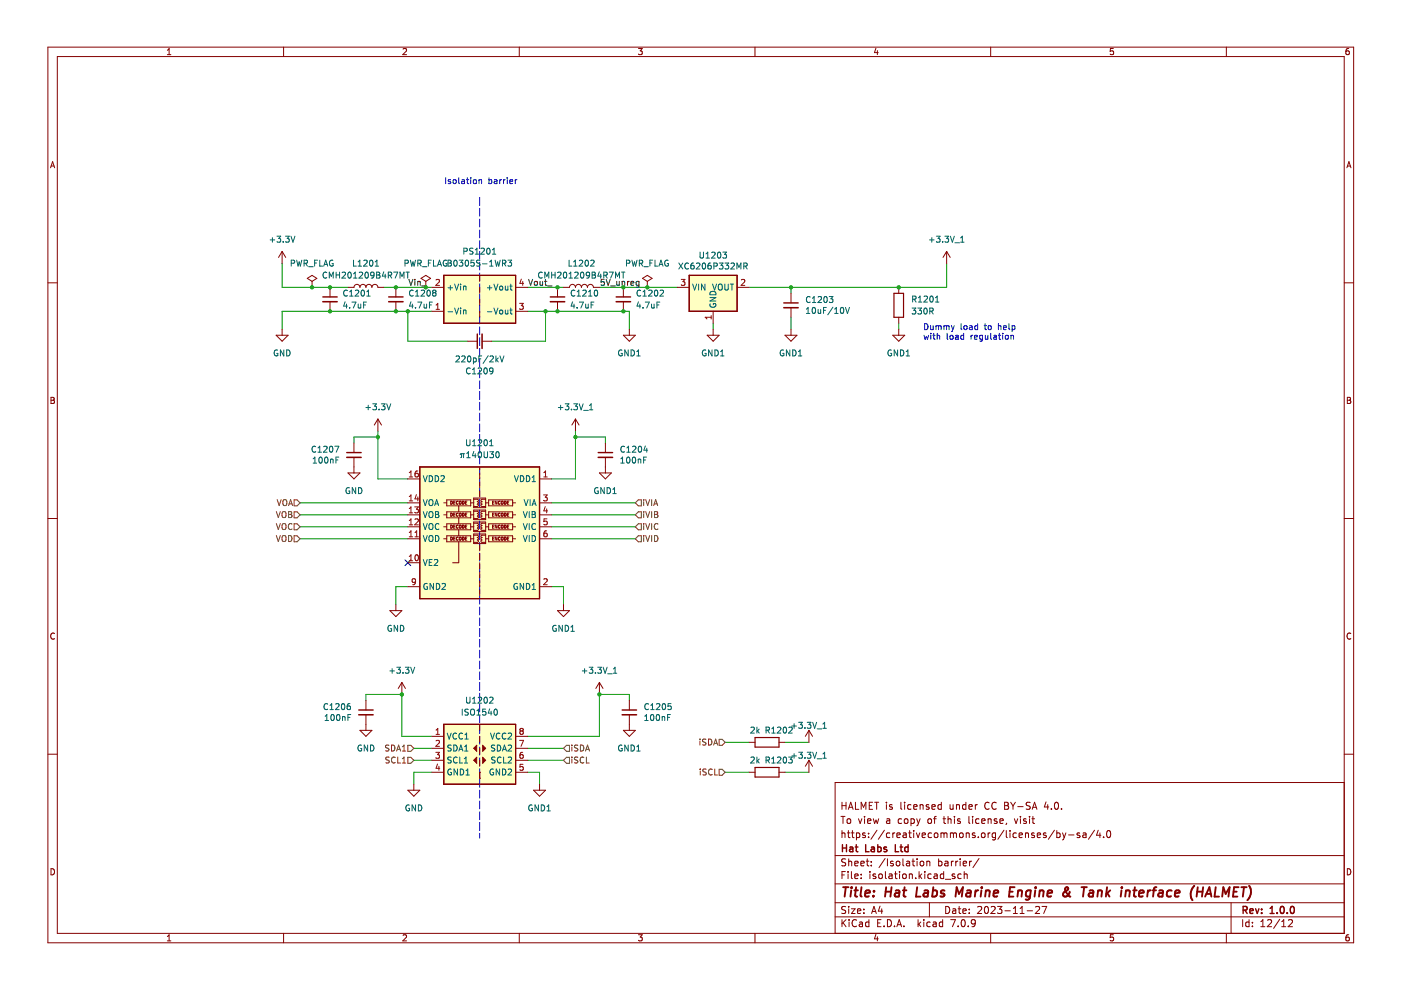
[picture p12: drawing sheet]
<svg xmlns="http://www.w3.org/2000/svg" width="297mm" height="210mm" viewBox="0 0 297 210" stroke-linecap="round" stroke-linejoin="round" font-family="sans-serif">
<g fill="none" stroke="#840000" stroke-width=".21">
<path d="M10.2 10h276.8v189.9h-276.8zM12.2 12h272.8v185.9h-272.8zM35.5 11.6h.7M35.5 10.7l.4-.4v1.3M60.1 10v2M85.5 10.4l.5-.1 .2 .4-.8 .9h.8M110.1 10v2M135.4 10.3h.8l-.5 .5 .4 .1v.6l-.2 .1-.5-.1M160.1 10v2M185.7 10.2l-.3 1h.8M186 10.7v.9M210 10v2"/>
<path d="M236.1 10.3h-.7v.6l.6-.1 .1 .7-.2 .1-.5-.1M260 10v2M286 10.3h-.4l-.2 .3-.1 .7 .3 .3 .4-.1v-.7h-.4l-.3 .2M10.7 35.6l.5-1.3 .4 1.3M10.8 35.2h.7M285.6 35.6l.4-1.3 .4 1.3M285.7 35.2h.6M10.2 60h2M285 60h2M10.8 84.2h.4l.3 .3-.3 .4 .3 .1 .1 .3-.3 .2h-.5zM10.8 84.9h.4M285.7 84.2h.4l.2 .3-.2 .4 .2 .1 .1 .3-.2 .2h-.5z"/>
<path d="M285.7 84.9h.4M10.2 109.9h2M285 109.9h2M11.6 134.3a.58 .58 0 0 0-.9 .6 .58 .58 0 0 0 .9 .5M286.4 134.3a.58 .58 0 0 0-.8 .6 .58 .58 0 0 0 .8 .5M10.2 159.9h2M285 159.9h2M178.3 173.1h.9M178.5 170.1v1.5M178.5 176.1v1.5M178.5 176.7l.2-.1 .4 .1 .1 .9M178.5 170.8h.9"/>
<path d="M178.7 173.1v1.5M179.4 170.1v1.5M179.7 176.6h.5M179.7 173.7l.2-.1 .4 .1 .1 .6-.2 .2-.3 .1-.2-.1zM179.9 176.1v1.3l.3 .2M179.9 171.6l.5-1.5 .5 1.5M180 171.2h.7M180.5 176.6h.6M180.7 176.1v1.3l.4 .2M181.4 170.1v1.5h.7M181.6 176.7l.4-.1 .3 .3-.1 .6h-.6M181.6 176.6v1.5"/>
<path d="M182 173.6l.4 1 .3-1M182.6 171.6v-1.5l.5 1.1 .5-1.1v1.5M183.3 173.1v.1M183.3 173.6v1M183.4 176.7l-.3-.1-.2 .2v.2l.5 .2v.3h-.5M183.9 174.1l.8-.1-.1-.3-.4-.1-.3 .2 .1 .7h.6M184.2 177.5v.1M184.2 176.7v.1M184.3 170.8h.5M185 170.1h-.7v1.5h.7M185.2 173.6l.2 1 .3-.7 .3 .7 .3-1M185.4 170.1h.9"/>
<path d="M185.9 170.1v1.5M185.9 176l-1.2 1.9M187.5 176l-1.3 1.9M187.9 170.1v.1M187.9 170.6v1M188 173.7h.6l.1 .9M188.7 176.7l-.5-.1-.3 .3 .2 .6h.6M188.7 174h-.5l-.3 .2 .3 .4 .5-.1M189.2 170.7l-.4-.1-.2 .2 .1 .2 .5 .2v.3h-.6M189.3 176.6v1M189.7 176.6l-.4 .3M190.2 177.1l.7-.1-.1-.3-.4-.1-.2 .2v.7h.6"/>
<path d="M191 170.1v1.3l.2 .2M191.2 173.7l-.5-.1-.3 .3 .2 .6h.6M191.5 176.7h.6l.1 .9M191.8 173.7l.2-.1 .4 .1 .1 .6-.1 .2-.4 .1-.2-.1zM191.8 170.1v.1M191.8 170.6v1M192.2 177h-.5l-.3 .2 .3 .4 .5-.1M192.7 176.6h.5M192.9 176.1v1.3l.3 .2M193.2 173.7l.4-.1 .3 .3-.2 .6h-.5M193.2 173.6v1.5M193.2 170.7l-.5-.1-.3 .3 .2 .6h.6"/>
<path d="M193.7 176.1v.1M193.7 176.6v1M193.7 171.1l.7-.1v-.3l-.5-.1-.2 .2 .1 .7h.6M194.3 176.6l.3 1 .4-1M194.4 173.6l.3 1M194.7 174.6l-.3 .5M195.1 173.6l-.4 1M195.1 170.6v1M195.1 170.7l.2-.1 .3 .1 .1 .9M195.5 177.1l.7-.1-.1-.3-.4-.1-.2 .2 .1 .7h.5M196.8 173.7l.2-.1 .4 .1 .1 .6-.1 .2-.4 .1-.2-.1zM196.9 170.7l-.3-.1-.2 .2v.2l.5 .2v.3h-.5"/>
<path d="M197.5 176.7l-.4-.1-.3 .3 .1 .6h.6M197.6 171.1l.7-.1-.1-.3-.4-.1-.2 .2v.7h.6M197.9 173.6h.6M198.2 176.7l.4-.1 .3 .3v.4l-.3 .3-.4-.1-.1-.2zM198.5 173.1l-.4 .2v1.3M199.5 176.7l.4-.1 .2 .2M199.5 176.6v1M199.6 170.7l-.5-.1-.2 .3 .1 .6h.6M199.6 170.1v1.5M199.9 173.6h.6M200.1 176.8l.3-.2 .3 .1 .1 .9M200.1 176.8v.8"/>
<path d="M200.1 173.1v1.3l.4 .2M201 173.1v1.5M201 173.7l.2-.1 .4 .1v.9M201.4 170.6l.1 .9 .4 .1 .2-.1M201.5 176.7l.4-.1 .2 .2M201.5 176.6v1M202.1 170.6v1M202.1 176.8l.3-.2 .3 .1 .1 .9M202.1 176.8v.8M202.4 173.1v.1M202.4 173.6v1M202.8 170.6v1"/>
<path d="M202.8 170.7l.2-.1 .4 .1v.9M203.5 176.7l.2-.1 .4 .1 .1 .6-.1 .2-.4 .1-.2-.1zM203.6 173.7l-.4-.1-.2 .2 .1 .2 .5 .2v.3h-.6M204.8 170.7l-.4-.1-.3 .3 .1 .6h.6M204.8 170.1v1.5M204.9 176.6v1M204.9 176.7l.2-.1 .3 .1 .1 .9M205.4 171.1l.7-.1v-.3l-.5-.1-.2 .2 .1 .7h.6M205.4 173.1v1.3l.2 .2M206.2 173.1v.1M206.2 173.6v1M206.7 176.7l-.3-.1-.3 .2 .1 .2 .5 .2v.3h-.6"/>
<path d="M206.8 170.6v1M207.2 170.6l-.4 .3M207.4 177.5v.1M207.6 173.7l-.5-.1-.2 .3 .1 .6h.6M208.1 176.7l.3-.1 .4 .1 .1 .6-.2 .2-.3 .1-.3-.1zM208.1 174.1l.8-.1-.1-.3-.4-.1-.3 .2 .1 .7h.6M209.5 176.6v1M209.5 173.6v1M209.5 173.7l.2-.1 .4 .1v.9M209.7 170.2a.71 .71 0 0 0-1 .5 .71 .71 0 0 0 .7 .9l.3-.1M209.9 176.6l-.4 .3M211.1 176.7l-.5-.1-.2 .3 .1 .6h.6"/>
<path d="M211.1 176.6v1.2l-.3 .3-.4-.1M211.2 170.2a.71 .71 0 0 0-1 .5 .71 .71 0 0 0 .7 .9l.3-.1M211.4 173.7l-.4-.1-.2 .2 .1 .2 .5 .2v.3h-.6M212 174.1l.7-.1-.1-.3-.4-.1-.2 .2 .1 .7h.5M212.9 176l-1.3 1.9M213 170.1h.5l.3 .3-.3 .4 .3 .2 .1 .3-.3 .3h-.6zM213 170.8h.5M213.4 176.1v1.3l.2 .2M213.4 174.5l-.1 .3M214.1 176.1v.1M214.1 176.6v1M214.3 170.1l.5 .8"/>
<path d="M214.8 170.9v.7M215.1 173.6l.3 1 .4-1M215.3 170.1l-.5 .8M215.5 176.7l-.4-.1-.3 .3 .1 .6h.6M215.8 171h1.1M216.1 177.1l.7-.1-.1-.3-.4-.1-.2 .2v.7h.6M216.4 173.1v.1M216.4 173.6v1M217.4 176.7l.2-.1 .4 .1 .1 .9M217.4 176.6v1M217.6 173.7l-.4-.1-.2 .2 .1 .2 .5 .2v.3h-.6M218.3 173.1v.1"/>
<path d="M218.3 173.6v1M218.4 170.2l-.5-.1-.3 .1v.5l.7 .3 .1 .3-.3 .3-.5-.1M218.8 173.6h.5M218.9 171.6l.4-1.5 .5 1.5M219 171.2h.7M219 173.1v1.3l.3 .2M219.3 176.7l-.4-.1-.2 .2 .1 .2 .5 .2v.3h-.6M219.9 177.1l.7-.1v-.3l-.5-.1-.2 .2 .1 .7h.6M221.8 176.7l-.4-.1-.2 .2 .1 .2 .5 .2v.3h-.6M221.8 170l-.4 1.1h.9M222.1 170.6v1M222.9 171.5v.1"/>
<path d="M223.6 176l-1.3 1.9M223.7 170.2l.2-.1a.8 .8 0 0 1 .5 .7 .8 .8 0 0 1-.5 .8l-.3-.6zM224.1 176.7l.4-.1 .3 .3-.2 .6h-.5M224.1 176.1v1.5M225.1 171.5v.1M225.3 176.6l.3 1M225.6 177.6l-.3 .5M226 176.6l-.4 1M226.6 177h1.1M228.9 176.7l-.3-.1-.3 .2 .1 .2 .5 .2v.3h-.6M229.6 176.7h.6l.1 .9M230.3 177h-.5l-.2 .2 .2 .4 .5-.1"/>
<path d="M232.1 176l-1.3 1.9M232.8 176l-.3 1.1h.9M233.2 176.6v1M234 177.5v.1M234.8 176.2l.2-.1a.8 .8 0 0 1 .5 .7 .8 .8 0 0 1-.5 .8l-.4-.6zM285 165.9h-107.9v32M10.8 184.2a.66 .66 0 0 1 .8 .6 .66 .66 0 0 1-.8 .7zM35.5 198.6l.4-.4v1.3M35.5 199.5h.7M60.1 197.9v2M85.5 198.3l.5-.1 .2 .4-.8 .9h.8M110.1 197.9v2"/>
<path d="M135.4 198.2h.8l-.5 .5 .4 .1v.6l-.2 .1-.5-.1M160.1 197.9v2M177.1 194.4h107.9M177.1 191.4h107.9M177.1 187.4h107.9M177.1 181.4h107.9M178.5 195v1.5M178.5 185.5h.5M178.7 195.6l.7 .9M179.2 184.8h-.7v1.5M179.3 192.3l-.6-.1-.2 .1v.5l.7 .2 .1 .4-.3 .3-.6-.1M179.3 182.2l-.6-.1-.2 .1v.5l.7 .2 .1 .4-.3 .3-.6-.1"/>
<path d="M179.4 195l-.9 .8M179.8 184.8v.1M179.8 185.3v1M179.9 182.1v1.5M179.9 192.2v.1M179.9 192.7v1M179.9 182.7l.3-.1 .3 .1 .1 .9M180 195v.1M180 195.5v1M180.5 192.7h.8l-.8 1h.8M180.5 184.8v1.3l.2 .2M181.2 183.1l.7-.2v-.2l-.5-.1-.2 .2 .1 .7h.6"/>
<path d="M181.2 185.8l.7-.2v-.2l-.5-.1-.2 .2 .1 .7h.6M181.6 195.1a.71 .71 0 0 0-1 .5 .71 .71 0 0 0 .7 .9l.3-.2M181.8 193.2l.7-.2-.1-.2-.4-.1-.2 .2 .1 .7h.5M182.2 195.6h.6l.1 .9M182.5 183.1l.7-.2v-.2l-.5-.1-.2 .2 .1 .7h.6M182.6 186.1v.2M182.6 185.4v.1M182.9 195.8l-.5 .1-.2 .2 .2 .4 .5-.1M183.2 193.5v.2M183.2 192.8v.1M183.7 182.6h.5M183.9 182.1v1.3l.3 .2"/>
<path d="M184.2 195.6l-.4-.1-.3 .3 .2 .6h.5M184.2 195v1.5M184.4 184.8v.1M184.4 185.3v1M184.7 183.4v.2M184.7 182.7v.1M184.8 193.7l.5-1.5 .5 1.5M184.9 193.3h.8M185.7 185.4l-.4-.1-.2 .2 .1 .2 .5 .2v.3h-.6M185.7 198.1l-.3 1h.8M186 198.6v.9M186.1 195.7h.5"/>
<path d="M186.4 185.4l.2-.1 .4 .1 .1 .6-.2 .2-.3 .1-.2-.2zM186.6 192.1l-.4 1.1h1M186.8 195h-.7v1.5h.7M186.9 192.7v1M187.4 196.3v.2M187.7 182l-1.3 1.9M187.7 184.8v1.3l.2 .2M188.2 195a.76 .76 0 0 1 .8 .7 .76 .76 0 0 1-.8 .8zM188.2 182.1v1.5M188.5 185.4h.6l.1 .9M189.2 185.6l-.5 .1-.3 .2 .3 .4 .5-.1M189.4 182.7l-.4-.1-.2 .2 .1 .2 .5 .2v.3h-.6"/>
<path d="M189.7 196.3v.2M189.7 185.3h.5M189.9 184.8v1.3l.3 .2M190.1 182.7l.2-.1 .4 .1 .1 .6-.1 .2-.4 .1-.2-.2zM190.2 196.5l.5-1.5 .5 1.5M190.3 196.1h.7M190.7 184.8v.1M190.7 185.3v1M191.4 185.4l.3-.1 .4 .1 .1 .6-.2 .2-.3 .1-.3-.2zM191.4 182.1v1.3l.3 .2M191.7 196.3v.2M192.2 182.7h.6l.1 .9"/>
<path d="M192.8 185.4l.2-.1 .4 .1v.9M192.8 185.3v1M192.9 182.9l-.5 .1-.2 .2 .2 .4 .5-.1M193.4 182.6h.5M193.6 182.1v1.3l.3 .2M194.1 186.1v.2M194.4 182.1v.1M194.4 182.6v1M194.6 195v1.5M194.8 195.9l.4 .6M194.9 184.8v1.5M195 185.7l.4 .6"/>
<path d="M195.1 182.7l.3-.1 .4 .1 .1 .6-.2 .2-.3 .1-.3-.2zM195.2 195.5l-.6 .6M195.4 185.3l-.5 .6M195.9 195v.1M195.9 195.5v1M196.1 184.8v.1M196.1 185.3v1M196.5 182.7l.2-.1 .4 .1v.9M196.5 182.6v1M197 191.4v3M197.2 195.6l-.4-.1-.3 .3 .1 .6h.6M197.4 185.4l-.4-.1-.3 .3 .2 .6h.5"/>
<path d="M197.9 195.6h.5l.1 .9M198.1 185.4h.5l.1 .9M198.5 195.8l-.5 .1-.2 .2 .2 .4 .5-.1M198.7 185.6l-.5 .1-.2 .2 .2 .4 .5-.1M199 182.7l.4-.1 .3 .3-.1 .6h-.6M199 182.1v1.5M199.9 195.6l-.5-.1-.3 .3 .2 .6h.6M199.9 195v1.5M200.1 185.4l-.5-.1-.2 .3 .1 .6h.6M200.1 184.8v1.5M200.4 182.7h.5l.1 .9M200.4 186.4h1.2"/>
<path d="M200.5 192.2a.76 .76 0 0 1 .9 .7 .76 .76 0 0 1-.9 .8zM201 182.9l-.5 .1-.2 .2 .2 .4 .5-.1M201.6 195h1l-.7 1.5M201.7 182.6v1M202 192.8h.6v.9M202.1 182.6l-.4 .3M202.4 185.4l-.3-.1-.2 .2v.2l.5 .2v.3h-.5M202.6 182.6v1M202.6 193l-.5 .1-.2 .2 .2 .4 .5-.1M203.1 182.6l-.5 .3M203.1 192.7h.6M203.1 196.3v.2"/>
<path d="M203.4 192.2v1.3l.3 .2M203.6 182.1v.1M203.6 182.6v1M203.8 185.4l-.4-.1-.3 .3 .1 .6h.6M203.9 195.1l.2-.1a.8 .8 0 0 1 .6 .7 .8 .8 0 0 1-.6 .8l-.3-.6zM204.1 193.2l.8-.2-.1-.2-.4-.1-.3 .2 .1 .7h.6M204.2 183.1l.7-.2v-.2l-.5-.1-.2 .2 .1 .7h.6M204.4 185.4l.2-.1 .4 .1 .1 .9M204.4 184.8v1.5M205.3 196.3v.2M205.5 193.5v.2M205.5 192.8v.1"/>
<path d="M205.6 182.6v1M206 182.6l-.4 .3M206.8 195.6l-.3 .3h-.3l-.3-.3v-.3l.3-.3 .4 .1 .2 .2a1 1 0 0 1-.4 1.2h-.3M207.3 192.3l.6-.1 .2 .4-.9 1.1h.9M207.6 182l-1.3 1.9M208.9 192.3l.2-.1a.8 .8 0 0 1 .5 .7 .8 .8 0 0 1-.5 .8l-.4-.6zM210 197.9v2M210.1 192.3l.6-.1 .3 .4-.9 1.1h.9M211.5 192.2h.9l-.5 .6 .5 .1v.6l-.3 .2-.6-.2M213.1 193.1h1.1M214.9 193.7h.8M214.9 192.6l.4-.4v1.5"/>
<path d="M216.3 193.7h.8M216.3 192.6l.4-.4v1.5M217.8 193.1h1.1M219.6 192.3l.5-.1 .3 .4-.9 1.1h.9M220.9 192.2h1l-.6 1.5M236.1 198.2h-.7v.6l.6-.1 .1 .7-.2 .1-.5-.1M260 197.9v2M261 191.4v6.5M263.5 195v1.5M264.8 195.6l-.4-.1-.3 .3 .2 .6h.5M264.8 195v1.5M265.5 196.3v.2"/>
<path d="M265.5 195.6v.1M267.3 196.5h.9M267.3 195.4l.5-.4v1.5M268.8 195.1l.5-.1 .3 .4-.9 1.1h.9M271.3 194.9l-1.3 1.9M271.7 196.5h.9M271.7 195.4l.5-.4v1.5M273.2 195.1l.5-.1 .3 .4-.9 1.1h.9M285.7 184.2a.66 .66 0 0 1 .7 .6 .66 .66 0 0 1-.7 .7zM286 198.2l-.4 .1-.2 .2-.1 .7 .3 .3 .4-.1v-.7h-.4l-.3 .2"/>
</g>
<g fill="none" stroke="#840000" stroke-width=".3">
<path d="M178.6 179.1v1.5M178.6 179.8h.9M179.5 179.1v1.5M180.2 179.7h.6v.9M180.8 179.9l-.5 .1-.2 .2 .2 .4 .5-.1M181.3 179.6h.6M181.5 179.1v1.3l.4 .2M183.5 179.1v1.5h.8M184.8 179.7h.5l.1 .9M185.4 179.9l-.5 .1-.2 .2 .2 .4 .5-.1M186.1 179.7l.4-.1 .3 .3-.1 .6h-.6M186.1 179.1v1.5"/>
<path d="M188 179.7l-.4-.1-.2 .2 .1 .2 .5 .2v.3h-.6M189.8 179.1v1.5h.7M190.8 179.6h.6M191 179.1v1.3l.4 .2M192.5 179.7l-.4-.1-.3 .3 .2 .6h.5M192.5 179.1v1.5M263.6 193l.7-.1 .1-.2v-.4l-.8-.1v1.5M263.9 193l.5 .7M265 193.2l.7-.2-.1-.3h-.4l-.2 .2 .1 .7h.5M266.2 192.7l.4 1 .3-1M267.5 193.5v.2M267.5 192.7v.2"/>
<path d="M269.3 193.7h.8M269.3 192.6l.4-.4v1.5M270.8 193.5v.2M271.6 192.3l.2-.1a.8 .8 0 0 1 .5 .7 .8 .8 0 0 1-.5 .8l-.4-.6zM272.9 193.5v.2M273.7 192.3l.2-.1a.8 .8 0 0 1 .5 .7 .8 .8 0 0 1-.5 .8l-.3-.6z"/>
</g>
<g fill="none" stroke="#840000" stroke-width=".4">
<path d="M178.8 188.1h1.1M179.3 188.1l-.2 2M180.5 188.8l-.2 1.3M180.6 188.1l-.1 .2M181.1 188.8h.8M181.5 188.1l-.2 1.7 .1 .2 .3 .1M182.7 188.1l-.3 1.7 .3 .3M183.4 189.4l1-.2v-.3h-.8l-.2 .9 .2 .3 .6-.1M185.2 189.9v.2M185.3 188.9v.2M187.8 189.1h1.1M187.9 188.1l-.3 2"/>
<path d="M189 188.1l-.2 2M189.9 188.9h.7v1.2M190.7 189.2l-.7 .1a.4 .4 0 0 0-.3 .4 .4 .4 0 0 0 .2 .4l.7-.1M191.4 188.8h.8M191.8 188.1l-.2 1.7v.2l.4 .1M194.5 188.1l-.3 2h1M196 188.9h.7v1.2M196.8 189.2l-.7 .1a.4 .4 0 0 0-.3 .4 .4 .4 0 0 0 .2 .4l.7-.1M197.8 188.9h.7l.2 .3-.1 .5a.66 .66 0 0 1-1 .3M197.9 188.1l-.3 2M200.3 188.9a.49 .49 0 0 0-.8 .3v.1l.7 .2v.3l-.3 .3-.5-.1M202.6 190.1l.2-2 .5 1.4 .9-1.4-.3 2"/>
<path d="M205 188.9h.8l-.1 1.2M205.8 189.2l-.6 .1a.4 .4 0 0 0-.4 .4 .4 .4 0 0 0 .3 .4l.6-.1M206.8 188.8l-.1 1.3M207.4 188.8l-.4 .1-.2 .3M208.1 188.8l-.2 1.3M208.2 188.1l-.1 .2M209 189l.3-.2 .5 .1-.1 1.2M209 188.8l-.1 1.3M210.7 189.4l.9-.2v-.3h-.8l-.2 .9 .3 .3 .5-.1M214 189.1h.7M215.1 188.1h-.9l-.3 2h1M215.9 189l.3-.2 .4 .1v1.2"/>
<path d="M215.9 188.8l-.2 1.3M218.5 188.9a.66 .66 0 0 0-.9 .3l-.1 .5 .1 .3h.8M218.6 188.8l-.3 1.6-.4 .4-.4-.1M219.5 188.8l-.2 1.3M219.6 188.1v.2M220.4 189l.3-.2 .5 .1-.1 1.2M220.5 188.8l-.2 1.3M222.1 189.4l1-.2-.1-.3h-.7l-.3 .9 .3 .3 .6-.1M226.8 189.1l-.2 .4a.92 .92 0 0 1-.9 .6l-.2-.1a.54 .54 0 0 1 .1-.8l.9-.7-.1-.3-.2-.1a.6 .6 0 0 0-.2 1.1l.7 .8 .3 .1M229.3 188.1h1.1M229.9 188.1l-.3 2M231 188.9h.8l-.1 1.2"/>
<path d="M231.8 189.2l-.7 .1a.4 .4 0 0 0-.3 .4 .4 .4 0 0 0 .2 .4l.7-.1M232.8 189l.3-.2 .5 .1-.1 1.2M232.8 188.8l-.1 1.3M234.7 188.1l-.2 2M234.8 189.3l.4 .8M235.4 188.8l-.9 .7M237.8 188.8l-.2 1.3M237.9 188.1l-.1 .2M238.7 189l.3-.2 .5 .1-.1 1.2M238.7 188.8l-.1 1.3M240.3 188.8h.7M240.6 188.1l-.2 1.7 .1 .2 .3 .1"/>
<path d="M241.5 189.4l1-.2-.1-.3h-.7l-.2 .9 .2 .3 .6-.1M243.4 188.8l-.2 1.3M244 188.8l-.4 .1-.3 .3M244.3 188.8h.8M245.2 188.1l-.4 .1-.1 .2-.2 1.7M245.8 188.9h.7v1.2M246.6 189.2l-.7 .1a.4 .4 0 0 0-.3 .4 .4 .4 0 0 0 .2 .4l.7-.1M248.4 188.9a.66 .66 0 0 0-1 .3v.5l.1 .3h.8M249.1 189.4l1-.2-.1-.3h-.7l-.2 .9 .2 .3 .6-.1M253.2 187.8a2.35 2.35 0 0 0-.4 3.1M253.8 189.1h1.2M253.9 188.1l-.2 2"/>
<path d="M255.1 188.1l-.3 2M255.5 190.1l.9-2 .4 2M255.8 189.5h.9M257.8 188.1l-.3 2h1M259.1 190.1l.3-2 .5 1.4 .8-1.4-.2 2M261.5 189.1h.7M262.6 188.1h-.9l-.3 2h1M263.2 188.1h1.1M263.8 188.1l-.3 2M264.8 187.8a2.32 2.32 0 0 1-.3 3.1"/>
</g>
<path d="M94.1 153.6h15.2v12.7h-15.2z" fill-rule="evenodd" fill="#ffffc2"/>
<path d="M94.1 153.6h15.2v12.7h-15.2z" fill="none" stroke="#840000" stroke-width=".25"/>
<path d="M89 99h25.4v27.9h-25.4z" fill-rule="evenodd" fill="#ffffc2"/>
<path d="M89 99h25.4v27.9h-25.4z" fill="none" stroke="#840000" stroke-width=".25"/>
<path d="M94.1 58.4h15.2v10.1h-15.2z" fill-rule="evenodd" fill="#ffffc2"/>
<path d="M94.1 58.4h15.2v10.1h-15.2z" fill="none" stroke="#840000" stroke-width=".25"/>
<path d="M146.1 58.4h10.2v7.6h-10.2z" fill-rule="evenodd" fill="#ffffc2"/>
<path d="M146.1 58.4h10.2v7.6h-10.2zM94.1 153.6h15.2v12.7h-15.2z" fill="none" stroke="#840000" stroke-width=".25"/>
<path d="M85.9 118.7l1.2 1.2M87.1 118.7l-1.2 1.2" fill="none" stroke="#000084" stroke-width=".21"/>
<g fill="none" stroke="#00f" stroke-width=".21">
<path d="M101.7 41.9v1.7M101.7 44.2v1.6M101.7 46.5v1.6M101.7 48.7v1.7M101.7 51v1.7M101.7 53.3v1.7M101.7 55.6v1.7M101.7 57.9v1.7M101.7 60.2v1.6M101.7 62.4v1.7M101.7 64.7v1.7M101.7 67v1.7"/>
<path d="M101.7 69.3v1.7M101.7 71.6v1.7M101.7 73.9v1.6M101.7 76.2v1.6M101.7 78.4v1.7M101.7 80.7v1.7M101.7 83v1.7M101.7 85.3v1.7M101.7 87.6v1.7M101.7 89.9v1.6M101.7 92.1v1.7M101.7 94.4v1.7"/>
<path d="M101.7 96.7v1.7M101.7 99v1.7M101.7 101.3v1.7M101.7 103.6v1.6M101.7 105.9v1.6M101.7 108.1v1.7M101.7 110.4v1.7M101.7 112.7v1.7M101.7 115v1.7M101.7 117.3v1.7M101.7 119.6v1.6M101.7 121.9v1.6"/>
<path d="M101.7 124.1v1.7M101.7 126.4v1.7M101.7 128.7v1.7M101.7 131v1.7M101.7 133.3v1.7M101.7 135.6v1.6M101.7 137.8v1.7M101.7 140.1v1.7M101.7 142.4v1.7M101.7 144.7v1.7M101.7 147v1.7M101.7 149.3v1.6"/>
<path d="M101.7 151.6v1.6M101.7 153.8v1.7M101.7 156.1v1.7M101.7 158.4v1.7M101.7 160.7v1.7M101.7 163v1.7M101.7 165.3v1.6M101.7 167.5v1.7M101.7 169.8v1.7M101.7 172.1v1.7M101.7 174.4v1.7M101.7 176.7v1"/>
</g>
<g fill="none" stroke="#009600" stroke-width=".21">
<path d="M59.8 55.8v5.1h14M200.7 55.8v5.1h-41.9M81.4 60.9h10.1M86.5 66v6.3h12.7M91.5 66h-31.7v3.8M111.9 66h21.5v3.8M111.9 60.9h7.6M115.7 66v6.3h-11.5M127.1 60.9h16.5M151.2 68.5v1.3M167.7 60.9v1.3M167.7 67.3v2.5"/>
<path d="M190.6 68.5v1.3M80.1 92.7h-5.1v1.2M80.1 91.4v10.1h6.4M122 92.7h6.4v1.2M122 91.4v10.1h-5.1M63.6 106.6h22.9M63.6 114.2h22.9M63.6 109.2h22.9M63.6 111.7h22.9M116.9 106.6h17.8M116.9 114.2h17.8M116.9 109.2h17.8"/>
<path d="M116.9 111.7h17.8M86.5 124.4h-2.6v3.8M116.9 124.4h2.6v3.8M77.6 148.5v-1.3h7.6v8.9h6.3M87.7 158.7h3.8M111.9 158.7h7.6M133.4 148.5v-1.3h-6.3v8.9h-15.2M153.7 157.4h5.1M166.4 157.4h5.1M87.7 161.2h3.8M91.5 163.7h-3.8v2.6M111.9 163.7h2.5v2.6"/>
<path d="M111.9 161.2h7.6M153.7 163.7h5.1M166.4 163.7h5.1"/>
</g>
<g fill="none" stroke="#0000c2" stroke-width=".21">
<path d="M94.5 37.7v1.2M95.5 38.1h-.3l-.2 .2 .1 .2 .4 .1v.3h-.5M96.1 38.2l.2-.1 .4 .1-.1 .7-.5-.1zM97.3 37.7v1.1l.1 .1M97.9 38.1h.5l.1 .8M98.5 38.4l-.6 .2 .2 .3h.4M98.9 38.1h.5M99.1 37.7v1.1l.3 .1M99.8 37.7v.1M99.8 38.1v.8M100.4 38.2l.2-.1 .4 .1-.1 .7-.5-.1zM101.6 38.2l.4-.1 .1 .8"/>
<path d="M101.6 38.1v.8M103.7 38.1h.3l.3 .2-.1 .6h-.5M103.7 37.7v1.2M104.8 38.1h.5l.1 .8M105.4 38.4l-.6 .2 .1 .3h.5M106 38.1v.8M106.3 38.1l-.3 .2M106.8 38.1v.8M107.1 38.1l-.3 .2M107.5 37.7v.1M107.5 38.1v.8M108.1 38.5l.6-.1-.1-.3h-.3l-.2 .2v.6h.5"/>
<path d="M109.2 38.1v.8M109.6 38.1l-.4 .2M195.9 71.1l.3 .8 .2-.6 .2 .6 .3-.8M196 68.6a.64 .64 0 0 1 .8 .7 .64 .64 0 0 1-.8 .6zM197.3 69l.1 .8h.4M197.4 70.7v.1M197.4 71.1v.8M197.8 71.1h.5M197.8 69v.9M198 70.7v1.1l.3 .1M198.4 69.2l.4-.2 .2 .2M198.4 69v.9"/>
<path d="M198.7 71.2h.5v.7M198.7 70.7v1.2M199 69.2l.2-.2 .3 .1v.8M199 69.2v.7M200.1 69.2l.4-.2 .2 .2M200.1 69v.9M200.7 69.2l.2-.2 .3 .1v.8M200.7 69.2v.7M200.8 70.7v1.1l.2 .1M201.5 71.2l.2-.1 .3 .1v.7l-.5-.1zM201.7 69l.3 .9M202 69.9l-.3 .4"/>
<path d="M202.3 69l-.3 .9M202.6 71.2h.5l.1 .7M203.2 71.4l-.6 .2 .1 .3h.5M203.8 68.6v1.1l.1 .2M204.3 71.2l-.4-.1-.2 .2 .1 .6h.5M204.3 70.7v1.2M204.4 69.2l.2-.2 .4 .2-.1 .6h-.5zM205.6 69.1h.5v.8M205.9 71.1v.8M206.1 69.3l-.6 .3 .2 .3 .4-.1M206.2 71.1l-.3 .2M206.6 71.5l.6-.1v-.2l-.4-.1-.2 .2 .1 .6h.5"/>
<path d="M207.3 69.1l-.4-.1-.2 .3 .1 .5h.5M207.3 68.6v1.3M208.3 71.2l-.4-.1-.2 .2 .1 .6h.5M208.3 71.1v1l-.2 .3-.3-.1M208.7 69h.4M208.8 68.6v1.1l.3 .2M208.9 71.1l.1 .8 .4-.1M209.4 71.1v.8M209.6 69.2l.2-.2 .3 .2v.6h-.5zM210.1 70.7v1.1l.1 .1M210.7 71.2h.5l.1 .7M211.3 71.4l-.6 .2 .1 .3h.5"/>
<path d="M211.7 69.2l.5-.1v.8M211.7 68.6v1.3M211.7 71.1h.5M211.9 70.7v1.1l.3 .1M212.6 70.7v.1M212.6 71.1v.8M212.8 69.5l.6-.2-.1-.2-.3-.1-.2 .2v.6h.5M213.2 71.2l.2-.1 .3 .1v.7l-.5-.1zM213.9 68.6v1.1l.2 .2M214.3 71.2h.5l.1 .7M214.3 71.1v.8M214.6 69.1l.3-.1 .3 .3-.1 .5h-.5"/>
<path d="M214.6 69v1.3"/>
</g>
<g fill="none" stroke="#0f0f0f" stroke-width=".21">
<path d="M86.7 59.2l.4 1.3 .4-1.3M88 59.2v.2M88 59.7v.8M88.6 59.7v.8M88.6 59.8l.4-.1 .1 .8M112.1 59.2l.4 1.3 .4-1.3M113.3 59.8l.2-.1 .4 .1-.1 .6h-.5zM114.5 59.7l.1 .7h.4M115 59.7v.8M115.5 59.7h.4M115.6 59.2v1.1l.3 .2M128.1 59.2h-.6l-.1 .6h.6l.1 .6-.2 .1-.5-.1"/>
<path d="M128.5 59.2l.4 1.3 .5-1.3M130.8 59.7v.7h.5M131.3 59.7v.8M131.9 59.8l.5-.1v.8M131.9 59.7v.8M133 59.7v.8M133.4 59.7l-.4 .2M135.5 59.7h-.4l-.2 .2 .1 .5h.5M135.5 59.7v1l-.3 .2h-.3M89.4 60.6h1M116.1 60.6h.9M129.5 60.6h1"/>
<path d="M133.8 60.1l.6-.1-.1-.3h-.3l-.2 .1v.6h.5"/>
</g>
<g fill="none" stroke="#725600" stroke-width=".21">
<path d="M58.6 108.5l.4 1.2 .4-1.2M58.6 111l.4 1.3 .4-1.3M58.6 113.5l.4 1.3 .4-1.3M58.8 105.9l.4 1.3 .4-1.3M59.9 108.6l.2-.1a.43 .43 0 0 1 .5 .4v.4a.42 .42 0 0 1-.4 .5 .42 .42 0 0 1-.4-.5zM59.9 111.2l.2-.2a.43 .43 0 0 1 .5 .4v.5a.42 .42 0 0 1-.4 .4 .42 .42 0 0 1-.4-.4zM59.9 113.7l.2-.2a.43 .43 0 0 1 .5 .5v.4a.42 .42 0 0 1-.4 .4 .42 .42 0 0 1-.4-.4zM60 106.1l.3-.2a.43 .43 0 0 1 .5 .5v.4a.42 .42 0 0 1-.4 .4 .42 .42 0 0 1-.4-.4zM61.2 108.5h.4l.2 .2-.2 .4 .2 .1 .1 .3-.2 .2h-.5zM61.2 113.5a.64 .64 0 0 1 .7 .7 .64 .64 0 0 1-.7 .6zM61.2 109.1h.4M61.2 107.2l.4-1.3 .4 1.3"/>
<path d="M61.3 106.8h.6M61.9 111.1a.56 .56 0 0 0-.8 .5 .56 .56 0 0 0 .8 .6M62.4 108.5h.6l.6 .7-.6 .6h-.6zM62.4 106h.6l.6 .6-.6 .7h-.6zM62.4 111.1h.6l.6 .6-.6 .6h-.6zM62.4 113.6h.6l.6 .6-.6 .7h-.6zM134.7 114.2l.6-.6h.7v1.3h-.7zM135.3 108.5h.7v1.3h-.7l-.6-.6zM135.3 106h.7v1.3h-.7l-.6-.7zM135.3 111.1h.7v1.2h-.7l-.6-.6zM136.5 105.9v.2M136.5 106.4v.8"/>
<path d="M136.5 108.5v.1M136.5 108.9v.8M136.5 111v.1M136.5 111.4v.9M136.5 113.5v.2M136.5 114v.8M136.9 113.5l.4 1.3 .4-1.3M136.9 105.9l.4 1.3 .4-1.3M136.9 108.5l.4 1.2 .4-1.2M136.9 111l.4 1.3 .4-1.3M138.2 105.9v1.3M138.2 108.5v1.2"/>
<path d="M138.2 111v1.3M138.2 113.5v1.3M138.6 107.2l.4-1.3 .4 1.3M138.7 106.8h.6M138.8 108.5h.4l.2 .2-.2 .4 .2 .1 .1 .3-.2 .2h-.5zM138.8 109.1h.4M138.8 113.5a.64 .64 0 0 1 .7 .7 .64 .64 0 0 1-.7 .6zM139.5 111.1a.56 .56 0 0 0-.8 .5 .56 .56 0 0 0 .8 .6M82.5 158l-.7 .1v.4l.5 .2 .2 .3-.3 .2h-.5M83 158a.64 .64 0 0 1 .7 .6 .64 .64 0 0 1-.7 .6zM84.1 159.2l.4-1.2 .4 1.2M84.2 158.9h.6"/>
<path d="M85.3 159.2h.7M85.3 158.3l.4-.3v1.2M86.5 158h.6l.6 .7-.6 .6h-.6zM120.1 158h.6v1.3h-.6l-.6-.6zM121.2 158v.1M121.2 158.4v.8M122.5 158l-.7 .1v.4l.6 .2 .1 .3-.2 .2h-.5M123.1 158a.64 .64 0 0 1 .7 .6 .64 .64 0 0 1-.7 .6zM124.1 159.2l.5-1.2 .4 1.2M124.3 158.9h.6M148.4 156.7v.1M148.4 157.1v.9"/>
<path d="M149.7 156.8h-.7v.4l.6 .2 .1 .3-.3 .3-.5-.1M150.2 156.7a.64 .64 0 0 1 .7 .6 .64 .64 0 0 1-.7 .7zM151.3 158l.4-1.3 .4 1.3M151.4 157.6h.6M152.5 156.8h.6l.6 .6-.6 .6h-.6zM82.5 160.6h-.6v.4l.5 .2 .1 .3-.2 .3-.5-.1M83.8 160.6a.56 .56 0 0 0-.8 .5 .56 .56 0 0 0 .8 .6M84.3 160.5v1.3h.6M85.3 160.9l.4-.4v1.3M85.3 161.8h.7M86.5 160.6h.6l.6 .6-.6 .6h-.6zM120.1 160.6h.6v1.2h-.6l-.6-.6z"/>
<path d="M121.2 160.5v.1M121.2 160.9v.9M122.5 160.6h-.7v.4l.6 .2 .1 .3-.2 .3-.5-.1M123.8 160.6a.56 .56 0 0 0-.8 .5 .56 .56 0 0 0 .8 .6M124.3 160.5v1.3h.6M148.5 163v.2M148.5 163.5v.8M149.7 163.1l-.6 .1v.3l.5 .3 .1 .3-.2 .2h-.5M151 163.2a.56 .56 0 0 0-.8 .5 .56 .56 0 0 0 .8 .5M151.5 163v1.3h.6M152.5 163.1h.6l.6 .6-.6 .7h-.6z"/>
</g>
<path d="M101.7 153.6v1.3M101.7 156.1v1.3M101.7 158.7v1.2M86.5 167.5h2.5l-1.3 1.3zM87.7 166.3v1.2M101.7 165h.1M101.7 163.7h.1M101.7 161.2v1.3M101.7 163.7v1.3M113.1 167.5h2.6l-1.3 1.3zM114.4 166.3v1.2" fill="none" stroke="#840000" stroke-width=".21"/>
<path d="M86.8 170.7a.58 .58 0 0 0-.8 .6 .58 .58 0 0 0 .8 .5v-.4h-.2M88.1 170.7v1.2l-.7-1.2v1.2M88.7 170.7a.64 .64 0 0 1 .7 .6 .64 .64 0 0 1-.7 .6zM112.8 170.7a.58 .58 0 0 0-.7 .6 .58 .58 0 0 0 .8 .5v-.4h-.3M114.2 170.7v1.2l-.8-1.2v1.2M114.8 170.7a.64 .64 0 0 1 .7 .6 .64 .64 0 0 1-.7 .6zM116 171.9h.7M116 171l.3-.3v1.2" fill="none" stroke="#006464" stroke-width=".21"/>
<path d="M100.4 158.7l.7-.7v1.3z" fill="#840000"/>
<path d="M100.4 158.7l.7-.7v1.3z" fill="none" stroke="#840000" stroke-width=".21"/>
<path d="M102.3 160.6l.7 .6-.7 .6z" fill="#840000"/>
<path d="M102.3 160.6l.7 .6-.7 .6z" fill="none" stroke="#840000" stroke-width=".21"/>
<path d="M102.3 158l.7 .7-.7 .6z" fill="#840000"/>
<path d="M102.3 158l.7 .7-.7 .6z" fill="none" stroke="#840000" stroke-width=".21"/>
<path d="M100.4 161.2l.7-.6v1.2z" fill="#840000"/>
<g fill="none" stroke="#840000" stroke-width=".21">
<path d="M59.8 53.3l-.7 1.3M59.8 53.3v2.5M59.8 53.3l.8 1.3M65.1 59l1.1-.6 1 .6-1 .7zM66.2 59.7v1.2M89.3 59l1-.6 1 .6-1 .7zM90.3 59.7v1.2M101.7 58.4v1.3M136.2 59l1-.6 1.1 .6-1.1 .7zM137.2 59.7v1.2M200.7 53.3l-.8 1.3M200.7 53.3v2.5"/>
<path d="M200.7 53.3l.8 1.3M58.5 71.1h2.6l-1.3 1.2zM59.8 69.8v1.3M66.2 60.9h.1M70 60.9v2.1M70 64v2M73.8 60.9h1.2a.63 .63 0 0 1 .7-.6 .63 .63 0 0 1 .6 .6 .63 .63 0 0 1 .7-.6 .63 .63 0 0 1 .6 .6 .63 .63 0 0 1 .6-.6 .63 .63 0 0 1 .7 .6 .63 .63 0 0 1 .6-.6 .63 .63 0 0 1 .6 .6h1.3M83.9 60.9v2.1M83.9 64v2M90.3 60.9h.1M91.5 60.9h2.6M91.5 66h2.6"/>
<path d="M99.2 72.3h2M101.7 60.9v1.3M101.7 63.5v1.2M101.7 66v1.3M102.2 72.3h2M109.3 60.9h2.6M109.3 66h2.6M118.2 60.9v2.1M118.2 64v2M119.5 60.9h1.2a.63 .63 0 0 1 .7-.6 .63 .63 0 0 1 .6 .6 .63 .63 0 0 1 .6-.6 .63 .63 0 0 1 .7 .6 .63 .63 0 0 1 .6-.6 .63 .63 0 0 1 .6 .6 .63 .63 0 0 1 .7-.6 .63 .63 0 0 1 .6 .6h1.3M132.2 71.1h2.5l-1.3 1.2zM132.2 60.9v2.1"/>
<path d="M132.2 64v2M133.4 69.8v1.3M137.2 60.9h.1M143.6 60.9h2.5M149.9 71.1h2.6l-1.3 1.2zM151.2 66v2.5M151.2 69.8v1.3M156.3 60.9h2.5M166.4 71.1h2.6l-1.3 1.2zM167.7 62.2v2M167.7 65.2v2.1M167.7 69.8v1.3"/>
<path d="M189.3 71.1h2.5l-1.2 1.2zM190.6 60.9v1.3M190.6 67.3v1.2M190.6 69.8v1.3M75 93.9v2.1M75 97v3.3M80.1 88.8l-.7 1.3M80.1 88.8v2.6M80.1 88.8l.8 1.3M101.7 99v.6M122 88.8l-.8 1.3M122 88.8v2.6"/>
<path d="M122 88.8l.8 1.3M128.4 93.9v2.1M128.4 97v3.3M73.8 100.3h2.5l-1.3 1.2zM86.5 114.2h2.5M86.5 111.7h2.5M86.5 109.2h2.5M86.5 106.6h2.5M86.5 119.3h2.5M86.5 101.5h2.5M94.1 114.2h.6M94.1 111.7h.6"/>
<path d="M94.1 109.2h.6M94.1 106.6h.6M94.7 113.6h5.1v1.3h-5.1zM94.7 106h5.1v1.3h-5.1zM94.7 108.5h5.1v1.3h-5.1zM94.7 111.1h5.1v1.2h-5.1zM95.6 106.3a.32 .32 0 0 1 .3 .3 .32 .32 0 0 1-.3 .3zM95.6 108.8a.32 .32 0 0 1 .3 .3 .32 .32 0 0 1-.3 .3zM95.6 111.3a.32 .32 0 0 1 .3 .4 .32 .32 0 0 1-.3 .3zM95.6 113.9a.32 .32 0 0 1 .3 .3 .32 .32 0 0 1-.3 .3zM96.2 109.1h.2M96.2 114.2h.2"/>
<path d="M96.2 111.7h.2M96.2 106.6h.2M96.5 113.9h-.3v.6h.3M96.5 106.3h-.3v.6h.3M96.5 108.8h-.3v.6h.3M96.5 111.3h-.3v.7h.3M97.1 113.9a.28 .28 0 0 0-.4 .3 .28 .28 0 0 0 .4 .3M97.1 106.3a.29 .29 0 0 0-.4 .3 .29 .29 0 0 0 .4 .3M97.1 108.9a.29 .29 0 0 0-.4 .2 .29 .29 0 0 0 .4 .3M97.1 111.4a.29 .29 0 0 0-.4 .3 .29 .29 0 0 0 .4 .3M97.1 111.9v.1M97.1 109.4h.1"/>
<path d="M97.1 106.8v.1M97.3 107.3v1.2M97.3 109.8v1.3M97.3 112.3v1.3M97.3 114.9v4.4h-1.3M97.4 114h.4l-.1 .5-.3-.1zM98.1 113.9a.32 .32 0 0 1 .3 .3 .32 .32 0 0 1-.3 .3zM98.1 111.3a.32 .32 0 0 1 .3 .4 .32 .32 0 0 1-.3 .3zM98.1 106.3a.32 .32 0 0 1 .3 .3 .32 .32 0 0 1-.3 .3zM98.1 108.8a.32 .32 0 0 1 .3 .3 .32 .32 0 0 1-.3 .3zM98.7 109.1h.2M98.7 114.2h.2"/>
<path d="M98.7 111.7h.2M98.7 106.6h.2M99 113.9h-.3v.6h.3M99 106.3h-.3v.6h.3M99 108.8h-.3v.6h.3M99 111.3h-.3v.7h.3M99.8 114.2h.6M99.8 111.7h.6M99.8 109.2h.6M99.8 106.6h.6M100.4 113.5h.8l.2 .2-.2 .3 .2 .2-.2 .3 .2 .2v.2l-1 .1M100.4 110.9h.8l.2 .3-.2 .2 .2 .3-.2 .3 .2 .2v.2l-1 .1"/>
<path d="M100.4 108.4h.8l.2 .2-.2 .3 .2 .3-.2 .2 .2 .3v.1l-1 .1M100.4 105.9h.8l.2 .2-.2 .3 .2 .2-.2 .3 .2 .2v.2l-1 .1M100.4 105.6h2.6v2h-2.6zM100.4 108.1h2.6v2.1h-2.6zM100.4 110.7h2.6v2h-2.6zM100.4 113.2h2.6v2.1h-2.6zM101.7 100.3v1.2M101.7 102.2v1.2M101.7 104.1v1.3M101.7 115.5v1.3M101.7 117.4v1.3M101.7 119.3v1.3"/>
<path d="M103 113.5h-.8l-.2 .2 .2 .3-.2 .2 .2 .3-.2 .1v.3l1 .1M103 110.9h-.8l-.2 .3 .2 .2-.2 .3 .2 .3h-.2v.4l1 .1M103 108.4h-.8l-.2 .3 .2 .2-.2 .3 .2 .2-.2 .1v.3l1 .1M103 105.9h-.8l-.2 .2 .2 .3-.2 .2 .2 .3h-.2v.4l1 .1M103 114.2h.6M103 111.7h.6M103 109.2h.6M103 106.6h.6M103.6 106h5.1v1.3h-5.1zM103.6 108.5h5.1v1.3h-5.1zM103.6 111.1h5.1v1.2h-5.1zM103.6 113.6h5.1v1.3h-5.1z"/>
<path d="M104.4 109.1h.2M104.4 114.2h.2M104.4 111.7h.2M104.4 106.6h.2M104.7 113.9h-.3v.6h.3M104.7 111.3h-.3v.7h.3M104.7 108.8h-.3v.6h.3M104.7 106.3h-.3v.6h.3M105.4 106.3v.6l-.4-.6v.6M105.4 108.8v.6l-.4-.6v.6M105.4 111.3v.7l-.4-.7v.7M105.4 113.9v.6l-.4-.6v.6"/>
<path d="M106 113.9a.28 .28 0 0 0-.4 .3 .28 .28 0 0 0 .4 .3M106 111.4a.29 .29 0 0 0-.4 .3 .29 .29 0 0 0 .4 .3M106 108.9a.29 .29 0 0 0-.4 .2 .29 .29 0 0 0 .4 .3M106 106.3a.29 .29 0 0 0-.4 .3 .29 .29 0 0 0 .4 .3M106 111.9v.1M106 109.4h.1M106 106.8v.1M106.3 114h.4l-.1 .5-.3-.1zM106.3 111.4h.4l-.1 .6-.3-.1zM106.3 108.9h.4l-.1 .5h-.3zM106.3 106.4h.4l-.1 .5-.3-.1zM107 113.9a.32 .32 0 0 1 .3 .3 .32 .32 0 0 1-.3 .3z"/>
<path d="M107 111.3a.32 .32 0 0 1 .3 .4 .32 .32 0 0 1-.3 .3zM107 108.8a.32 .32 0 0 1 .3 .3 .32 .32 0 0 1-.3 .3zM107 106.3a.32 .32 0 0 1 .3 .3 .32 .32 0 0 1-.3 .3zM107.6 109.1h.2M107.6 114.2h.2M107.6 111.7h.2M107.6 106.6h.2M107.9 113.9h-.3v.6h.3M107.9 111.3h-.3v.7h.3M107.9 108.8h-.3v.6h.3M107.9 106.3h-.3v.6h.3M108.7 114.2h.6"/>
<path d="M108.7 111.7h.6M108.7 109.2h.6M108.7 106.6h.6M114.4 114.2h2.5M114.4 111.7h2.5M114.4 109.2h2.5M114.4 106.6h2.5M114.4 101.5h2.5M127.1 100.3h2.5l-1.2 1.2zM82.7 129.5h2.5l-1.3 1.2zM83.9 128.2v1.3M86.5 124.4h2.5"/>
<path d="M101.7 121.2v1.3M101.7 123.1v1.3M101.7 125v1.3M114.4 124.4h2.5M118.2 129.5h2.5l-1.2 1.2zM119.5 128.2v1.3M76.3 154.9h2.6l-1.3 1.2zM77.6 148.5v2M77.6 151.6v3.3M85.2 144.7l-.8 1.3M85.2 144.7v2.5M85.2 144.7l.8 1.3"/>
<path d="M91.5 156.1h2.6M91.5 158.7h2.6M109.3 156.1h2.6M109.3 158.7h2.6M127.1 144.7l-.8 1.3M127.1 144.7v2.5M127.1 144.7l.7 1.3M132.2 154.9h2.5l-1.3 1.2zM133.4 148.5v2M133.4 151.6v3.3M158.8 157.4h1.3M165.2 157.4h1.2"/>
<path d="M171.5 154.9l.8 1.2M171.5 154.9v2.5M171.5 154.9l-.7 1.2M91.5 161.2h2.6M91.5 163.7h2.6M100.4 161.2l.7-.6v1.2zM109.3 161.2h2.6M109.3 163.7h2.6M158.8 163.7h1.3M165.2 163.7h1.2M171.5 161.2v2.5M171.5 161.2l.8 1.3"/>
<path d="M171.5 161.2l-.7 1.3"/>
<circle cx="97.5" cy="109.2" r=".29"/>
<circle cx="97.5" cy="111.7" r=".29"/>
<circle cx="97.5" cy="106.6" r=".29"/>
</g>
<g fill="none" stroke="#006464" stroke-width=".21">
<path d="M57.3 50.9h.9M57.8 50.4v1M58.7 50.1h.8l-.4 .5 .4 .1v.5l-.2 .2-.6-.2M60.1 51.2v.2M60.5 50.1h.8l-.4 .5 .4 .1v.5l-.2 .2-.6-.2M61.7 50.1l.4 1.3 .4-1.3M61.7 55.8h.7v-.5l-.7-.1v1.2M62.9 55.2l.3 1.2 .2-.9 .3 .9 .3-1.2M64.5 55.8h.6v-.5l-.6-.1v1.2M64.8 55.8l.4 .6M65.4 56.5h1M66.7 55.8h.4"/>
<path d="M67.3 55.2h-.6v1.2M67.8 55.2v1.2h.6M68.6 56.4l.5-1.2 .4 1.2M68.8 56.1h.6M69.3 57.8a.56 .56 0 0 0-.8 .5 .56 .56 0 0 0 .8 .5M69.8 59v-1.3l.4 .9 .5-.9v1.3M70.6 55.2a.58 .58 0 0 0-.8 .6 .58 .58 0 0 0 .8 .5v-.4h-.2M71.3 57.7v1.3M71.3 58.3h.7M72 57.7v1.3M72.5 57.8l.5-.1 .3 .4-.8 .9h.8M73.9 57.8l.1-.1a.68 .68 0 0 1 .5 .6 .68 .68 0 0 1-.5 .7l-.3-.5z"/>
<path d="M75 55.2v1.2h.6M75 59h.7M75 58.1l.3-.4v1.3M75.9 56.4h.7M75.9 55.5l.4-.3v1.2M76.2 57.8l.4-.1 .3 .4-.8 .9h.8M77.1 55.3l.5-.1 .3 .3-.8 .9h.8M77.5 57.8l.2-.1a.68 .68 0 0 1 .4 .6 .68 .68 0 0 1-.4 .7l-.3-.5zM78.5 55.3l.1-.1a.68 .68 0 0 1 .5 .6 .68 .68 0 0 1-.5 .6l-.3-.5zM79.3 58.2l-.2 .3-.4-.1-.1-.6 .5-.1 .2 .2-.1 .8-.1 .2-.4 .1M79.5 56.4h.8M79.5 55.5l.4-.3v1.2"/>
<path d="M79.9 57.7h.4l.2 .2-.2 .4 .2 .1 .1 .3-.3 .3h-.4zM79.9 58.3h.4M81.4 57.6l-.3 .9h.7M81.7 58.1v.9M82.3 58.4l.6-.1 .1-.5-.7-.1v1.3M82.6 58.4l.5 .6M83.5 57.7h.8l-.5 1.3M84.8 59v-1.3l.4 .9 .5-.9v1.3M85.9 55.8h.6v-.5l-.6-.1v1.2M86.1 57.7h.7M86.4 57.7v1.3M87 55.2l.3 1.2 .3-.9 .2 .9 .3-1.2"/>
<path d="M88.6 55.8h.6l.1-.5-.7-.1v1.2M88.9 55.8l.4 .6M89.6 56.5h.9M90.8 55.8h.4M91.4 55.2h-.6v1.2M91.9 55.2v1.2h.6M92.8 56.4l.4-1.2 .4 1.2M92.9 56.1h.6M94.7 55.2a.58 .58 0 0 0-.7 .6 .58 .58 0 0 0 .8 .5v-.4h-.3M95 55.2h.4l.3 .2-.3 .4 .3 .1v.3l-.2 .2h-.5zM95 55.8h.4M96.3 55.3l.2-.1a.68 .68 0 0 1 .4 .6 .68 .68 0 0 1-.4 .6l-.3-.5z"/>
<path d="M97.3 55.2h.8l-.4 .4 .4 .2v.5l-.2 .1-.6-.1M98.3 53.3l.7-.1v-.5l-.7-.1v1.3M98.8 55.2h.1a.68 .68 0 0 1 .5 .6 .68 .68 0 0 1-.5 .6 .84 .84 0 0 1-.1-1.2zM100.3 52.7h-.7v.4l.6 .2 .1 .3-.3 .3-.4-.1M100.5 55.2h-.6l-.1 .6 .6-.1 .1 .6-.2 .1-.5-.1M100.8 53.9h.7M100.8 53l.3-.4v1.3M101.8 55.2l-.7 .1v.3l.5 .3 .2 .3-.3 .2h-.5M102 52.7l.5-.1 .2 .4-.8 .9h.8M102.3 55.9h1M103.3 52.7l.2-.1a.68 .68 0 0 1 .4 .7 .68 .68 0 0 1-.4 .6l-.3-.5zM103.8 55.5l.4-.3v1.2"/>
<path d="M103.8 56.4h.7M104.4 53l.4-.4v1.3M104.4 53.9h.7M105 55.2l.3 1.2 .2-.9 .3 .9 .3-1.2M106.5 55.8h.6l.1-.5-.7-.1v1.2M106.8 55.8l.5 .6M107.7 55.2h.8l-.5 .4 .4 .2v.5l-.2 .1-.5-.1M115 57.8a.56 .56 0 0 0-.8 .5 .56 .56 0 0 0 .8 .5M115.5 59v-1.3l.4 .9 .5-.9v1.3M117 58.3h.7M117 57.7v1.3M117.7 57.7v1.3"/>
<path d="M118.2 57.8l.5-.1 .3 .4-.8 .9h.8M119.6 57.8l.1-.1a.68 .68 0 0 1 .5 .6 .68 .68 0 0 1-.5 .7 .84 .84 0 0 1-.1-1.2zM120.6 55.2v1.2h.7M120.6 59h.8M120.6 58.1l.4-.4v1.3M121.6 56.4h.7M121.6 55.5l.4-.3v1.2M121.9 57.8l.4-.1 .3 .4-.8 .9h.8M122.8 55.3l.5-.1 .3 .3-.8 .9h.8M123.2 57.8l.2-.1a.68 .68 0 0 1 .4 .6 .68 .68 0 0 1-.4 .7 .84 .84 0 0 1-.2-1.2zM124.2 55.3l.1-.1a.68 .68 0 0 1 .5 .6 .68 .68 0 0 1-.5 .6l-.3-.5zM125 58.2l-.2 .3-.4-.1-.1-.6 .5-.1 .2 .2-.1 .8-.1 .2-.4 .1"/>
<path d="M125.2 55.3l.5-.1 .3 .3-.8 .9h.8M125.5 57.7h.5l.2 .2-.2 .4 .2 .1 .1 .3-.3 .3h-.5zM125.5 58.3h.5M127.1 57.6l-.3 .9h.7M127.4 58.1v.9M128 58.4l.6-.1 .1-.5-.7-.1v1.3M128.3 58.4l.4 .6M129.2 57.7h.8l-.5 1.3M130.5 59v-1.3l.4 .9 .4-.9v1.3M131.8 57.7h.7M132.1 57.7v1.3M132.8 55.8h.6l.1-.5-.7-.1v1.2"/>
<path d="M134 55.2l.3 1.2 .2-.9 .3 .9 .3-1.2M135.5 55.8h.7v-.5l-.7-.1v1.2M135.9 55.8l.4 .6M136.5 56.5h1M137.8 55.8h.4M138.4 55.2h-.6v1.2M138.9 55.2v1.2h.6M139.7 56.4l.4-1.2 .5 1.2M139.8 56.1h.6M141.7 55.2a.58 .58 0 0 0-.8 .6 .58 .58 0 0 0 .8 .5v-.4h-.2M143.9 55.8l.9 1.2M144.8 55.8l-.9 1.2"/>
<path d="M146 55.9a.56 .56 0 0 0-.8 .5 .56 .56 0 0 0 .8 .5M147.1 55.8h-.4l-.2 .3v.7l.2 .2 .4-.1v-.6h-.4l-.2 .2M147.7 55.9l.5-.1 .2 .3-.8 .9h.8M148.4 53.5v1l.3 .2h.3l.1-.2v-1M149 55.9l.2-.1a.68 .68 0 0 1 .4 .6 .68 .68 0 0 1-.4 .6l-.3-.4zM149.7 53.8l.4-.3v1.2M149.7 54.7h.7M150.7 55.8h-.4l-.2 .3v.7l.2 .2 .4-.1v-.6h-.4l-.2 .2M150.9 53.6l.5-.1 .2 .3-.8 .9h.8M151.4 56.4h.6v-.5l-.6-.1v1.2M152.2 53.6l.2-.1a.68 .68 0 0 1 .5 .6 .68 .68 0 0 1-.5 .6l-.3-.5zM152.5 55.8h.8l-.4 .5 .3 .1v.5l-.2 .1-.5-.1"/>
<path d="M153.3 53.5h.7l-.4 .4 .4 .2v.5l-.2 .1-.5-.1M153.7 55.8h.8l-.4 .5 .3 .1v.5l-.1 .1-.6-.1M155 55.9l.5-.1 .2 .3-.8 .9h.8M156.3 57v-1.2l.4 .9 .4-.9v1.2M157.7 56.4h.6l.1-.5-.7-.1v1.2M158 56.4l.4 .6M197.1 50.9h.9M197.6 50.4v1M198.5 50.1h.8l-.4 .5 .4 .1v.5l-.2 .2-.6-.2M199.9 51.2v.2M200.3 50.1h.8l-.4 .5 .4 .1v.5l-.2 .2-.6-.2M201.5 50.1l.4 1.3 .4-1.3"/>
<path d="M202.5 51.5h.9M203.7 51.4h.7M203.7 50.4l.3-.3v1.3M58.8 74.3a.58 .58 0 0 0-.7 .5 .58 .58 0 0 0 .8 .5v-.4h-.2M60.2 74.2v1.3l-.7-1.3v1.3M60.8 74.2a.64 .64 0 0 1 .7 .6 .64 .64 0 0 1-.7 .7zM73.2 64l-.3 .9h.7M73.5 64.5v.8M73.6 61.6a.56 .56 0 0 0-.7 .5 .56 .56 0 0 0 .7 .6M74.1 65.2v.1M74.1 61.9l.4-.4v1.3M74.1 62.8h.8"/>
<path d="M74.6 64h.9l-.6 1.3M75.3 61.6l.5-.1 .3 .4-.8 .9h.8M75.9 64.5l.1 .8 .5-.1M76.5 64.5v.8M76.7 61.6l.1-.1a.68 .68 0 0 1 .5 .6 .68 .68 0 0 1-.5 .7l-.3-.5zM77.1 64.7h.4M77.7 64h-.6v1.3M77.8 62.8h.7M77.8 61.9l.3-.4v1.3M87.1 64l-.3 .9h.8M87.4 64.5v.8M87.6 61.6a.56 .56 0 0 0-.8 .5 .56 .56 0 0 0 .8 .6"/>
<path d="M88.1 65.2v.1M88.1 62.8h.7M88.1 61.9l.4-.4v1.3M88.6 64h.8l-.5 1.3M89.3 61.6l.5-.1 .2 .4-.8 .9h.8M89.9 64.5l.1 .8 .4-.1M90.4 64.5v.8M90.6 61.6l.2-.1a.68 .68 0 0 1 .5 .6 .68 .68 0 0 1-.5 .7l-.3-.5zM91.1 64.7h.4M91.7 64h-.6v1.3M92 62.1l-.3 .2 .1 .4 .2 .1 .3-.1 .1-.2v-.2l-.2-.2M92 62.1l-.3-.3 .3-.3h.2l.2 .3-.2 .3"/>
<path d="M92 62.1h.2M95 66.1h1M95 61h1M95.5 60.5v1M96.4 65.3l.4 1.3 .4-1.3M96.4 60.2l.4 1.3 .4-1.3M96.7 75.6l.5-.1 .2 .3-.8 .9h.8M97.7 60.2v.2M97.7 60.7v.8M97.7 65.3v.1M97.7 65.7v.9M97.9 75.6l.5-.1 .2 .3-.8 .9h.8"/>
<path d="M98.3 60.8l.4-.1 .1 .8M98.3 65.9l.4-.1 .1 .8M98.3 60.7v.8M98.3 65.7v.9M99.2 75.6l.2-.1a.68 .68 0 0 1 .5 .6 .68 .68 0 0 1-.5 .6l-.3-.4zM99.7 78.1a.56 .56 0 0 0-.8 .5 .56 .56 0 0 0 .8 .6M100.2 78.4l.3-.4v1.3M100.2 79.3h.7M100.4 76l.3-.1 .3 .2-.1 .6h-.5M100.4 75.9v1.3M101.4 78.1l.5-.1 .2 .4-.8 .9h.8M101.5 76.1h.4"/>
<path d="M102.1 75.5h-.6v1.2M102.7 78.1l.2-.1a.68 .68 0 0 1 .4 .6 .68 .68 0 0 1-.4 .7l-.3-.5zM103.3 66.1h1M103.3 61h1M103.5 75.4l-1.1 1.6M103.8 60.5v1M103.9 75.6l.5-.1 .2 .3-.8 .9h.8M104.5 78.5l-.2 .3-.4-.1v-.6l.4-.1 .2 .2v.8l-.2 .2-.4 .1M104.7 65.3l.4 1.3 .5-1.3M104.7 60.2l.4 1.3 .5-1.3M105.2 75.5v1.2M105.3 76.3l.3 .4"/>
<path d="M105.6 75.9l-.4 .5M106 60.8l.2-.1 .3 .1v.6h-.5zM106 65.9l.2-.2 .3 .2v.6h-.5zM106 75.5l.4 1.2 .4-1.2M107.1 60.7l.1 .7h.5M107.1 65.7l.1 .8h.5M107.7 60.7v.8M107.7 65.7v.9M108.1 65.7h.5M108.1 60.7h.5M108.3 60.2v1.1l.3 .2M108.3 65.3v1.1l.3 .2"/>
<path d="M121.4 64l-.3 .9h.8M121.7 64.5v.8M121.9 61.6a.56 .56 0 0 0-.8 .5 .56 .56 0 0 0 .8 .6M122.4 65.2v.1M122.4 62.8h.7M122.4 61.9l.3-.4v1.3M122.8 64h.9l-.6 1.3M123.6 61.6l.5-.1 .2 .4-.8 .9h.8M124.2 64.5v.8l.5-.1M124.7 64.5v.8M124.8 62.8h.7M124.8 61.9l.3-.4v1.3"/>
<path d="M125.3 64.7h.4M125.9 64h-.6v1.3M126.2 61.6l.1-.1a.68 .68 0 0 1 .4 .6 .68 .68 0 0 1-.4 .7 .84 .84 0 0 1-.1-1.2zM131.9 74.3a.58 .58 0 0 0-.8 .5 .58 .58 0 0 0 .8 .5v-.4h-.2M133.2 74.2v1.3l-.7-1.3v1.3M133.8 74.2a.64 .64 0 0 1 .7 .6 .64 .64 0 0 1-.7 .7zM135 74.6l.4-.4v1.3M135 75.5h.7M135.4 64l-.3 .9h.7M135.7 64.5v.8M135.8 61.6a.56 .56 0 0 0-.8 .5 .56 .56 0 0 0 .8 .6M136.3 65.2v.1"/>
<path d="M136.3 61.9l.4-.4v1.3M136.3 62.8h.8M136.8 64h.9l-.6 1.3M137.5 61.6l.5-.1 .3 .4-.8 .9h.8M138.1 64.5l.1 .8 .5-.1M138.7 64.5v.8M138.9 61.6l.1-.1a.68 .68 0 0 1 .5 .6 .68 .68 0 0 1-.5 .7l-.3-.5zM139.3 64.7h.4M139.9 64h-.6v1.3M140 61.6l.4-.1 .3 .4-.8 .9h.8M146.9 60.2l.4 1.3 .4-1.3M148.1 60.2v1.3"/>
<path d="M149.5 60.2v1.3l-.8-1.3v1.3M149.6 74.3a.58 .58 0 0 0-.7 .5 .58 .58 0 0 0 .8 .5v-.4h-.2M150.5 63.1h1.3l-1.3 .7h1.3M150.6 64.4a.58 .58 0 0 0 .6 .8 .58 .58 0 0 0 .5-.8h-.5v.2M150.6 62a.68 .68 0 0 1 .8-.2 .68 .68 0 0 1 .4 .7h-1.3zM151 74.2v1.3l-.8-1.3v1.3M151.1 60.2l.4 1.3 .4-1.3M151.6 74.2a.64 .64 0 0 1 .7 .6 .64 .64 0 0 1-.7 .7zM152.3 60.4l.3-.2a.43 .43 0 0 1 .5 .5v.4a.42 .42 0 0 1-.4 .4 .42 .42 0 0 1-.4-.4zM152.8 74.6l.3-.4v1.3M152.8 75.5h.7M153.7 60.2v1.1l.2 .2 .4-.1 .1-.1v-1.1"/>
<path d="M154.8 60.2h.8M155.2 60.2v1.3M166.1 74.3a.58 .58 0 0 0-.7 .5 .58 .58 0 0 0 .8 .5v-.4h-.2M167.5 74.2v1.3l-.8-1.3v1.3M168.1 74.2a.64 .64 0 0 1 .7 .6 .64 .64 0 0 1-.7 .7zM169.3 75.5h.7M169.3 74.6l.3-.4v1.3M171 66.5h.7M171 65.5l.3-.3v1.3M171.8 63a.56 .56 0 0 0-.8 .5 .56 .56 0 0 0 .8 .5M172.2 64.1h.8M172.2 63.2l.4-.3v1.2"/>
<path d="M172.3 65.3l.2-.1a.68 .68 0 0 1 .4 .6 .68 .68 0 0 1-.4 .7l-.3-.5zM173.5 65.6v.8l.5-.1M173.5 63l.4-.1 .3 .3-.8 .9h.8M174 65.6v.9M174.6 65.8h.4M174.8 63l.2-.1a.68 .68 0 0 1 .4 .6 .68 .68 0 0 1-.4 .6l-.3-.4zM175.2 65.2h-.6v1.3M175.8 62.9h.8l-.4 .5 .3 .1v.5l-.1 .1-.6-.1M176.6 65.1l-1.1 1.7M177 66.5h.7M177 65.5l.3-.3v1.3M178.3 65.3l.2-.1a.68 .68 0 0 1 .4 .6 .68 .68 0 0 1-.4 .7l-.3-.5z"/>
<path d="M179.3 65.2l.4 1.3 .4-1.3M189 74.3a.58 .58 0 0 0-.8 .5 .58 .58 0 0 0 .8 .5v-.4h-.2M190.3 74.2v1.3l-.7-1.3v1.3M190.9 74.2a.64 .64 0 0 1 .7 .6 .64 .64 0 0 1-.7 .7zM192.1 75.5h.7M192.1 74.6l.4-.4v1.3M193.4 65.3h.8l-.5 .5 .4 .1v.6l-.2 .1-.5-.1M193.5 63.4h.6l.1-.5-.7-.1v1.2M193.8 63.4l.4 .6M194.6 65.3h.8l-.4 .5 .3 .1v.6l-.2 .1-.5-.1M194.7 64h.7M194.7 63.1l.4-.3v1.2"/>
<path d="M195.9 62.9l.5-.1 .2 .3-.7 .9h.7M196 65.4l.2-.1a.68 .68 0 0 1 .4 .6 .68 .68 0 0 1-.4 .7l-.3-.5zM197.1 66l.6-.1 .1-.5-.7-.1v1.3M197.3 62.9l.1-.1a.68 .68 0 0 1 .5 .6 .68 .68 0 0 1-.5 .6l-.3-.4zM197.4 66l.5 .6M198.3 63.1l.4-.3v1.2M198.3 64h.8M66.4 98.2h.7M66.4 97.3l.4-.4v1.3M66.9 94.7a.56 .56 0 0 0-.8 .5 .56 .56 0 0 0 .8 .6M67.4 95.9h.7M67.4 95l.4-.4v1.3"/>
<path d="M67.7 97l.2-.1a.68 .68 0 0 1 .4 .7 .68 .68 0 0 1-.4 .6l-.3-.5zM68.6 94.7l.5-.1 .3 .4-.8 .9h.8M68.9 97l.2-.1a.68 .68 0 0 1 .5 .7 .68 .68 0 0 1-.5 .6l-.3-.5zM70 94.7l.1-.1a.68 .68 0 0 1 .5 .6 .68 .68 0 0 1-.5 .7l-.3-.5zM70.1 97.3v.9M70.1 97.5l.5-.1v.8M71 94.6h.8l-.5 1.3M71.2 97.5h.5M71.8 96.9h-.6v1.3M77.6 86.4h1M78.1 85.9v1M79 85.6h.8l-.4 .5 .4 .1v.6l-.2 .1-.6-.1"/>
<path d="M80.4 86.8v.1M80.8 85.6h.8l-.4 .5 .4 .1v.6l-.2 .1-.6-.1M82 85.6l.4 1.3 .4-1.3M97.9 96.2v.7l-.2 .1M98.3 96.2v.8M98.5 96.2h-.8l-.1 .2M98.9 93.2v1.1l.3 .2 .3-.1 .1-.1v-1.1M99 97h.7M99 96.1l.3-.3v1.2M100.2 93.6l.4-.4v1.3M100.2 94.5h.7M100.5 95.7l-.3 .9h.7"/>
<path d="M100.8 96.2v.8M101.4 93.4l.5-.2 .2 .4-.8 .9h.8M101.5 95.9l.2-.1a.68 .68 0 0 1 .4 .6 .68 .68 0 0 1-.4 .6l-.3-.4zM102.6 95.8v1l.3 .2h.3l.2-.2v-1M102.7 93.4l.2-.2a.68 .68 0 0 1 .5 .7 .68 .68 0 0 1-.5 .6l-.3-.5zM103.8 93.6l.4-.4v1.3M103.8 94.5h.7M103.8 95.8h.8l-.4 .5 .4 .1v.5l-.2 .1-.6-.1M105.2 95.9l.2-.1a.68 .68 0 0 1 .5 .6 .68 .68 0 0 1-.5 .6l-.3-.4zM118.4 86.4h1M118.9 85.9v1M119.8 85.6h.8l-.4 .5 .4 .1v.6l-.2 .1-.6-.1"/>
<path d="M121.2 86.8v.1M121.6 85.6h.8l-.4 .5 .4 .1v.6l-.2 .1-.6-.1M122.8 85.6l.4 1.3 .4-1.3M123.8 87h.9M125 86.9h.7M125 86l.3-.4v1.3M131.6 98.2h.8M131.6 97.3l.4-.4v1.3M132.4 94.7a.56 .56 0 0 0-.8 .5 .56 .56 0 0 0 .8 .6M132.9 95.9h.7M132.9 95l.4-.4v1.3M133 97l.1-.1a.68 .68 0 0 1 .5 .7 .68 .68 0 0 1-.5 .6l-.3-.5z"/>
<path d="M134.1 94.7l.5-.1 .2 .4-.8 .9h.8M134.2 97l.1-.1a.68 .68 0 0 1 .5 .7 .68 .68 0 0 1-.5 .6l-.3-.5zM135.3 97.5l.5-.1 .1 .8M135.3 97.3v.9M135.4 94.7l.2-.1a.68 .68 0 0 1 .5 .6 .68 .68 0 0 1-.5 .7l-.3-.5zM136.5 97.5h.4M136.8 94.5l-.3 1h.8M137.1 96.9h-.6v1.3M137.1 95v.9M74.1 103.5a.58 .58 0 0 0-.8 .5 .58 .58 0 0 0 .8 .5v-.4h-.2M75.4 103.4v1.3l-.7-1.3v1.3M76 103.4a.64 .64 0 0 1 .7 .6 .64 .64 0 0 1-.7 .7z"/>
<path d="M89.7 118.6l.5 1.3 .4-1.3M89.7 113.5l.5 1.3 .4-1.3M89.7 111l.5 1.3 .4-1.3M89.7 108.5l.5 1.2 .4-1.2M89.7 105.9l.5 1.3 .4-1.3M89.7 100.9l.5 1.2 .4-1.2M91 100.9a.64 .64 0 0 1 .7 .6 .64 .64 0 0 1-.7 .6zM91 119.2h.4M91 113.7l.2-.2a.43 .43 0 0 1 .6 .5v.4a.42 .42 0 0 1-.4 .4 .42 .42 0 0 1-.5-.4zM91 106.1l.2-.2a.43 .43 0 0 1 .6 .5v.4a.42 .42 0 0 1-.4 .4 .42 .42 0 0 1-.5-.4zM91 108.6l.2-.1a.43 .43 0 0 1 .6 .4v.4a.42 .42 0 0 1-.4 .5 .42 .42 0 0 1-.5-.5zM91 111.2l.2-.2a.43 .43 0 0 1 .6 .4v.5a.42 .42 0 0 1-.4 .4 .42 .42 0 0 1-.5-.4z"/>
<path d="M91.6 118.6h-.6v1.3h.6M92.1 118.7l.5-.1 .2 .4-.8 .9h.8M92.2 107.2l.4-1.3 .4 1.3M92.3 100.9a.64 .64 0 0 1 .7 .6 .64 .64 0 0 1-.7 .6zM92.3 106.8h.6M92.3 113.5a.64 .64 0 0 1 .8 .7 .64 .64 0 0 1-.8 .6zM92.3 108.5h.5l.2 .2-.2 .4 .2 .1 .1 .3-.3 .2h-.5zM92.3 109.1h.5M93.1 111.1a.56 .56 0 0 0-.8 .5 .56 .56 0 0 0 .8 .6M93.5 101l.5-.1 .2 .3-.8 .9h.8M109.1 100.9l.4 1.2 .4-1.2M110.3 100.9a.64 .64 0 0 1 .8 .6 .64 .64 0 0 1-.8 .6z"/>
<path d="M110.9 108.5l.5 1.2 .4-1.2M110.9 111l.5 1.3 .4-1.3M110.9 113.5l.5 1.3 .4-1.3M111.1 105.9l.4 1.3 .5-1.3M111.6 100.9a.64 .64 0 0 1 .7 .6 .64 .64 0 0 1-.7 .6zM112.2 108.5v1.2M112.2 111v1.3M112.2 113.5v1.3M112.4 105.9v1.3M112.8 113.5a.64 .64 0 0 1 .8 .7 .64 .64 0 0 1-.8 .6zM112.8 108.5h.4l.3 .2-.3 .4 .3 .1v.3l-.2 .2h-.5zM112.8 109.1h.4"/>
<path d="M112.8 107.2l.4-1.3 .5 1.3M112.8 102.1h.7M112.8 101.2l.4-.3v1.2M112.9 106.8h.6M113.5 111.1a.56 .56 0 0 0-.7 .5 .56 .56 0 0 0 .7 .6M126.8 103.5a.58 .58 0 0 0-.8 .5 .58 .58 0 0 0 .8 .5v-.4h-.2M128.1 103.4v1.3l-.7-1.3v1.3M128.7 103.4a.64 .64 0 0 1 .8 .6 .64 .64 0 0 1-.8 .7zM129.9 104.7h.8M129.9 103.8l.4-.4v1.3M83 132.6a.58 .58 0 0 0-.8 .6 .58 .58 0 0 0 .8 .5v-.4h-.2M84.3 132.6v1.3l-.7-1.3v1.3"/>
<path d="M84.9 132.6a.64 .64 0 0 1 .7 .6 .64 .64 0 0 1-.7 .7zM90.6 123.8a.58 .58 0 0 0-.8 .5 .58 .58 0 0 0 .8 .5v-.4h-.2M91.9 123.7v1.3l-.7-1.3v1.3M92.5 123.7a.64 .64 0 0 1 .7 .6 .64 .64 0 0 1-.7 .7zM93.7 123.8l.5-.1 .3 .4-.8 .9h.8M109.7 123.8a.58 .58 0 0 0-.8 .5 .58 .58 0 0 0 .8 .5v-.4h-.2M111 123.7v1.3l-.7-1.3v1.3M111.6 123.7a.64 .64 0 0 1 .7 .6 .64 .64 0 0 1-.7 .7zM112.8 124.1l.4-.4v1.3M112.8 125h.7M117.9 132.6a.58 .58 0 0 0-.7 .6 .58 .58 0 0 0 .8 .5v-.4h-.3M119.2 132.6v1.3l-.7-1.3v1.3"/>
<path d="M119.8 132.6a.64 .64 0 0 1 .8 .6 .64 .64 0 0 1-.8 .7zM121 133.9h.8M121 132.9l.4-.3v1.3M68.9 152.8h.8M68.9 151.9l.4-.4v1.3M69.5 149.3a.56 .56 0 0 0-.8 .5 .56 .56 0 0 0 .8 .5M70 150.5h.7M70 149.5l.3-.3v1.3M70.3 151.6l.1-.1a.68 .68 0 0 1 .5 .6 .68 .68 0 0 1-.5 .7 .84 .84 0 0 1-.1-1.2zM71.2 149.3l.5-.1 .2 .3-.8 1h.8M71.5 151.6l.2-.1a.68 .68 0 0 1 .4 .6 .68 .68 0 0 1-.4 .7l-.3-.5zM72.5 149.3l.2-.1a.68 .68 0 0 1 .4 .6 .68 .68 0 0 1-.4 .7l-.3-.5z"/>
<path d="M72.6 151.9v.9M72.6 152h.5l.1 .8M73.8 152.1h.4M74.2 149.2h-.4l-.2 .3v.7l.2 .3 .5-.2-.1-.6h-.4l-.2 .2M74.4 151.5h-.6v1.3M76.6 158a.58 .58 0 0 0-.7 .6 .58 .58 0 0 0 .8 .5v-.4h-.3M77.9 158v1.2l-.7-1.2v1.2M78.6 158a.64 .64 0 0 1 .7 .6 .64 .64 0 0 1-.7 .6zM82.7 142.3h.9M83.1 141.8v.9M84.1 141.5h.8l-.4 .5 .3 .1v.5l-.1 .1-.6-.1M85.4 142.6v.1"/>
<path d="M85.9 141.5h.8l-.4 .5 .4 .1v.5l-.2 .1-.6-.1M87.1 141.5l.4 1.2 .4-1.2M94.8 155.4l.4 1.3 .5-1.3M95.7 158l-.7 .1v.4l.5 .2 .2 .3-.3 .2h-.5M96.2 158a.64 .64 0 0 1 .7 .6 .64 .64 0 0 1-.7 .6zM96.8 155.6a.56 .56 0 0 0-.8 .5 .56 .56 0 0 0 .8 .5M97.3 159.2l.4-1.2 .4 1.2M97.4 158.9h.6M98 150.4v1.2M98.1 155.6a.56 .56 0 0 0-.8 .5 .56 .56 0 0 0 .8 .5M98.5 159.2h.7M98.5 158.3l.4-.3v1.2"/>
<path d="M98.6 156.7h.7M98.6 155.8l.3-.4v1.3M98.9 147.8v1l.3 .3 .3-.1 .1-.2v-1M99.3 150.4l-.7 .1v.3l.6 .3 .1 .3-.3 .2h-.4M99.8 150.5l.3-.1a.43 .43 0 0 1 .5 .4v.4a.42 .42 0 0 1-.4 .4 .42 .42 0 0 1-.4-.4zM100.2 149.1h.7M100.2 148.2l.4-.4v1.3M101.1 151.6h.7M101.1 150.7l.4-.3v1.2M101.4 147.9l.5-.1 .2 .4-.8 .9h.8M102.8 147.9l.1-.1a.68 .68 0 0 1 .5 .7 .68 .68 0 0 1-.5 .6 .84 .84 0 0 1-.1-1.2zM103 150.4h-.6l-.1 .6 .6-.1 .1 .6-.2 .1-.5-.1"/>
<path d="M103.8 150.3l-.3 .9h.8M103.8 147.9l.5-.1 .2 .4-.7 .9h.7M104 155.4l.4 1.3 .4-1.3M104.1 150.8v.8M104.8 150.5l.2-.1a.68 .68 0 0 1 .5 .6 .68 .68 0 0 1-.5 .6l-.3-.5zM104.9 158l-.7 .1v.4l.6 .2 .1 .3-.2 .2h-.5M105.4 158a.64 .64 0 0 1 .8 .6 .64 .64 0 0 1-.8 .6zM106 155.6a.56 .56 0 0 0-.8 .5 .56 .56 0 0 0 .8 .5M106.5 159.2l.5-1.2 .4 1.2M106.7 158.9h.6M107.3 155.6a.56 .56 0 0 0-.8 .5 .56 .56 0 0 0 .8 .5M107.7 155.6l.5-.2 .3 .4-.8 .9h.8"/>
<path d="M107.7 158.1l.5-.1 .3 .3-.8 .9h.8M123.5 142.3h.9M123.9 141.8v.9M124.9 141.5h.8l-.4 .5 .3 .1v.5l-.1 .1-.6-.1M126.2 142.6v.1M126.7 141.5h.8l-.4 .5 .3 .1v.5l-.1 .1-.6-.1M127.9 141.5l.4 1.2 .4-1.2M128.8 142.9h1M130 141.8l.4-.3v1.2M130 142.7h.8M131.9 158a.58 .58 0 0 0-.8 .6 .58 .58 0 0 0 .8 .5v-.4h-.2M133.2 158v1.2l-.7-1.2v1.2"/>
<path d="M133.8 158a.64 .64 0 0 1 .7 .6 .64 .64 0 0 1-.7 .6zM135 159.2h.7M135 158.3l.4-.3v1.2M136.7 152.8h.7M136.7 151.9l.4-.4v1.3M137.5 149.3a.56 .56 0 0 0-.8 .5 .56 .56 0 0 0 .8 .5M138 150.5h.7M138 149.5l.3-.3v1.3M138 151.6l.2-.1a.68 .68 0 0 1 .5 .6 .68 .68 0 0 1-.5 .7l-.3-.5zM139.2 149.3l.5-.1 .2 .3-.8 1h.8M139.3 151.6l.1-.1a.68 .68 0 0 1 .5 .6 .68 .68 0 0 1-.5 .7 .84 .84 0 0 1-.1-1.2zM140.4 152h.5v.8"/>
<path d="M140.4 151.9v.9M140.5 149.3l.2-.1a.68 .68 0 0 1 .4 .6 .68 .68 0 0 1-.4 .7l-.3-.5zM141.5 152.1h.5M142.1 151.5h-.6v1.3M142.3 149.2h-.6l-.1 .6 .6-.1 .1 .6-.2 .2-.5-.2M159.2 154.3l.5-.1 .2 .3-.7 .9h.7M160.5 154.2v1.2M160.6 154.9l.4 .5M161 154.6l-.5 .5M162.4 154.8h.6l.1-.5-.7-.1v1.2M162.7 154.8l.4 .6M163.6 155.4h.7"/>
<path d="M163.6 154.5l.4-.3v1.2M164.8 154.3l.5-.1 .3 .3-.8 .9h.8M166.2 154.3l.1-.1a.68 .68 0 0 1 .5 .6 .68 .68 0 0 1-.5 .6l-.3-.5zM167.3 154.3l.4-.1 .3 .3-.8 .9h.8M167.9 153.9h1M168.4 153.4v1M168.4 159.8v1M169.3 159.5h.8l-.4 .5 .4 .1v.5l-.2 .2-.6-.2M169.3 153.1h.8l-.4 .5 .4 .2v.5l-.2 .1-.6-.1M170.7 154.3v.1M171.1 153.1h.8l-.4 .5 .4 .2v.5l-.2 .1-.6-.1M171.1 159.5h.8l-.4 .5 .4 .1v.5l-.2 .2-.6-.2"/>
<path d="M172.3 153.1l.4 1.3 .4-1.3M172.3 159.5l.4 1.3 .4-1.3M173.3 154.5h.9M174.5 154.4h.7M174.5 153.5l.3-.4v1.3M174.5 159.9l.3-.4v1.3M95.7 160.6h-.7v.4l.5 .2 .2 .3-.3 .3-.5-.1M95.7 163.1a.58 .58 0 0 0-.8 .6 .58 .58 0 0 0 .8 .5v-.4h-.2M96.9 160.6a.56 .56 0 0 0-.8 .5 .56 .56 0 0 0 .8 .6M97 163v1.3l-.7-1.3v1.3M97.5 160.5v1.3h.6M97.6 163a.64 .64 0 0 1 .7 .7 .64 .64 0 0 1-.7 .6z"/>
<path d="M98.4 161.8h.8M98.4 160.9l.4-.4v1.3M98.8 164.3h.7M98.8 163.4l.4-.4v1.3M104.6 163.1a.58 .58 0 0 0-.7 .6 .58 .58 0 0 0 .8 .5v-.4h-.3M105 160.6h-.7v.4l.5 .2 .2 .3-.3 .3-.5-.1M105.9 163v1.3l-.7-1.3v1.3M106.2 160.6a.56 .56 0 0 0-.8 .5 .56 .56 0 0 0 .8 .6M106.5 163a.64 .64 0 0 1 .8 .7 .64 .64 0 0 1-.8 .6zM106.8 160.5v1.3h.6M107.7 160.6l.5-.1 .3 .4-.8 .9h.8M107.7 163.2l.5-.2 .3 .4-.8 .9h.8"/>
<path d="M159.2 160.6l.5-.1 .2 .4-.7 .9h.7M160.5 160.5v1.3M160.6 161.3l.4 .5M161 160.9l-.5 .5M162.4 161.2l.6-.1 .1-.5-.7-.1v1.3M162.7 161.2l.4 .6M163.6 161.8h.7M163.6 160.9l.4-.4v1.3M164.8 160.6l.5-.1 .3 .4-.8 .9h.8M166.2 160.6l.1-.1a.68 .68 0 0 1 .5 .6 .68 .68 0 0 1-.5 .7l-.3-.5zM167.2 160.5h.8l-.4 .5 .3 .1v.6l-.2 .1-.5-.1M167.9 160.3h1"/>
<path d="M170.7 160.6v.2M173.3 160.9h.9M174.5 160.8h.7"/>
</g>
<g fill="none" stroke="#a90000" stroke-width=".21">
<path d="M92.5 59.4l.4-.2 .3 .4-.8 .9h.8M110.5 59.2l-.3 .9h.8M110.8 59.7v.8M144.4 59.2h.8l-.4 .5 .4 .1v.6l-.2 .1-.6-.1M157.2 59.4l.5-.2 .2 .4-.8 .9h.8M92.5 64.7l.3-.4v1.3M92.5 65.6h.7M110.2 64.3h.7l-.4 .5 .4 .1v.6l-.2 .1-.5-.1M150.8 66.9v.7M150.8 67.3h-1.3l.4 .3M88.6 99.9h-.4l-.2 .3v.7l.2 .2 .4-.1v-.6l-.4-.1-.2 .3M86.8 101.1h.7"/>
<path d="M86.8 118.9h.7M86.8 100.2l.3-.3v1.2M86.8 105.3l.3-.4v1.3M86.8 107.8l.3-.3v1.2M86.8 110.4l.3-.4v1.3M86.8 112.9l.3-.4v1.3M86.8 118l.3-.4v1.3M86.8 113.8h.7M86.8 111.3h.7M86.8 108.7h.7M86.8 106.2h.7M87.9 107.5h.8l-.4 .5 .3 .1v.5l-.1 .1-.6-.1"/>
<path d="M88 110.1l.5-.1 .2 .4-.8 .9h.8M88 113.8h.7M88 112.9l.3-.4v1.3M88.1 117.7l.2-.1a.68 .68 0 0 1 .4 .7 .68 .68 0 0 1-.4 .6l-.3-.5zM88.3 104.9l-.3 .9h.8M88.6 105.4v.8M115.2 104.9h.8l-.4 .5 .4 .1v.6l-.2 .1-.6-.1M115.3 101.1h.7M115.3 100.2l.4-.3v1.2M115.6 107.4l-.3 .9h.8M115.9 112.5l-.4 .1-.1 .3-.1 .7 .2 .2 .5-.1-.1-.6-.4-.1-.2 .3M115.9 107.9v.8"/>
<path d="M116 110h-.6l-.1 .6h.6l.1 .6-.2 .1-.5-.1M88.1 123.2l-.2 .3-.4-.1-.1-.6 .5-.1 .2 .2-.1 .8-.1 .2-.4 .1M115.3 122.8l.5-.1 .2 .4-.8 .9h.8M92.4 159.5h.8l-.4 .5 .3 .1v.6l-.2 .1-.5-.1M92.5 155.7h.7M92.5 154.8l.3-.4v1.3M92.5 157.1l.4-.1 .3 .3-.8 .9h.8M110.2 157h.8l-.5 1.2M110.5 155l-.3 .2 .1 .4 .2 .1 .3-.1 .1-.1v-.3l-.2-.2M110.5 155l-.3-.3 .3-.3h.2l.2 .3-.2 .3M110.5 155h.2M110.8 159.5l-.3 .1-.2 .2-.1 .7 .3 .3 .4-.1-.1-.6-.3-.1-.3 .2"/>
<path d="M92.8 162l-.3 .9h.7M93.1 162.5v.8M110.9 162.1h-.6l-.1 .6 .6-.1 .1 .6-.2 .1-.5-.1"/>
</g>
<path d="M68.4 64h3.1M82.4 64h3.1M102.2 70.8v3.1M116.7 64h3M130.6 64h3.1M166.2 65.2h3M73.5 97h3.1M126.8 97h3.1M76.1 151.6h3M131.9 151.6h3.1" fill="none" stroke="#840000" stroke-width=".33"/>
<path d="M68.4 63h3.1M82.4 63h3.1M101.2 70.8v3.1M116.7 63h3M130.6 63h3.1M166.2 64.2h3M73.5 96h3.1M126.8 96h3.1M76.1 150.5h3M131.9 150.5h3.1" fill="none" stroke="#840000" stroke-width=".3"/>
<path d="M94.1 58.4h15.2v10.1h-15.2zM146.1 58.4h10.2v7.6h-10.2zM189.5 62.2h2.1v5.1h-2.1zM89 99h25.4v27.9h-25.4zM160.1 156.4h5.1v2h-5.1zM160.1 162.7h5.1v2.1h-5.1z" fill="none" stroke="#840000" stroke-width=".25"/>
<g fill="#009600">
<circle cx="80.1" cy="92.7" r=".46"/>
<circle cx="85.2" cy="147.2" r=".46"/>
<circle cx="127.1" cy="147.2" r=".46"/>
<circle cx="115.7" cy="66" r=".46"/>
<circle cx="118.2" cy="66" r=".46"/>
<circle cx="122" cy="92.7" r=".46"/>
<circle cx="90.3" cy="60.9" r=".46"/>
<circle cx="83.9" cy="60.9" r=".46"/>
<circle cx="70" cy="66" r=".46"/>
<circle cx="83.9" cy="66" r=".46"/>
<circle cx="66.2" cy="60.9" r=".46"/>
<circle cx="86.5" cy="66" r=".46"/>
<circle cx="70" cy="60.9" r=".46"/>
<circle cx="137.2" cy="60.9" r=".46"/>
<circle cx="132.2" cy="60.9" r=".46"/>
<circle cx="190.6" cy="60.9" r=".46"/>
<circle cx="167.7" cy="60.9" r=".46"/>
<circle cx="118.2" cy="60.9" r=".46"/>
<circle cx="132.2" cy="66" r=".46"/>
</g>
</svg>
